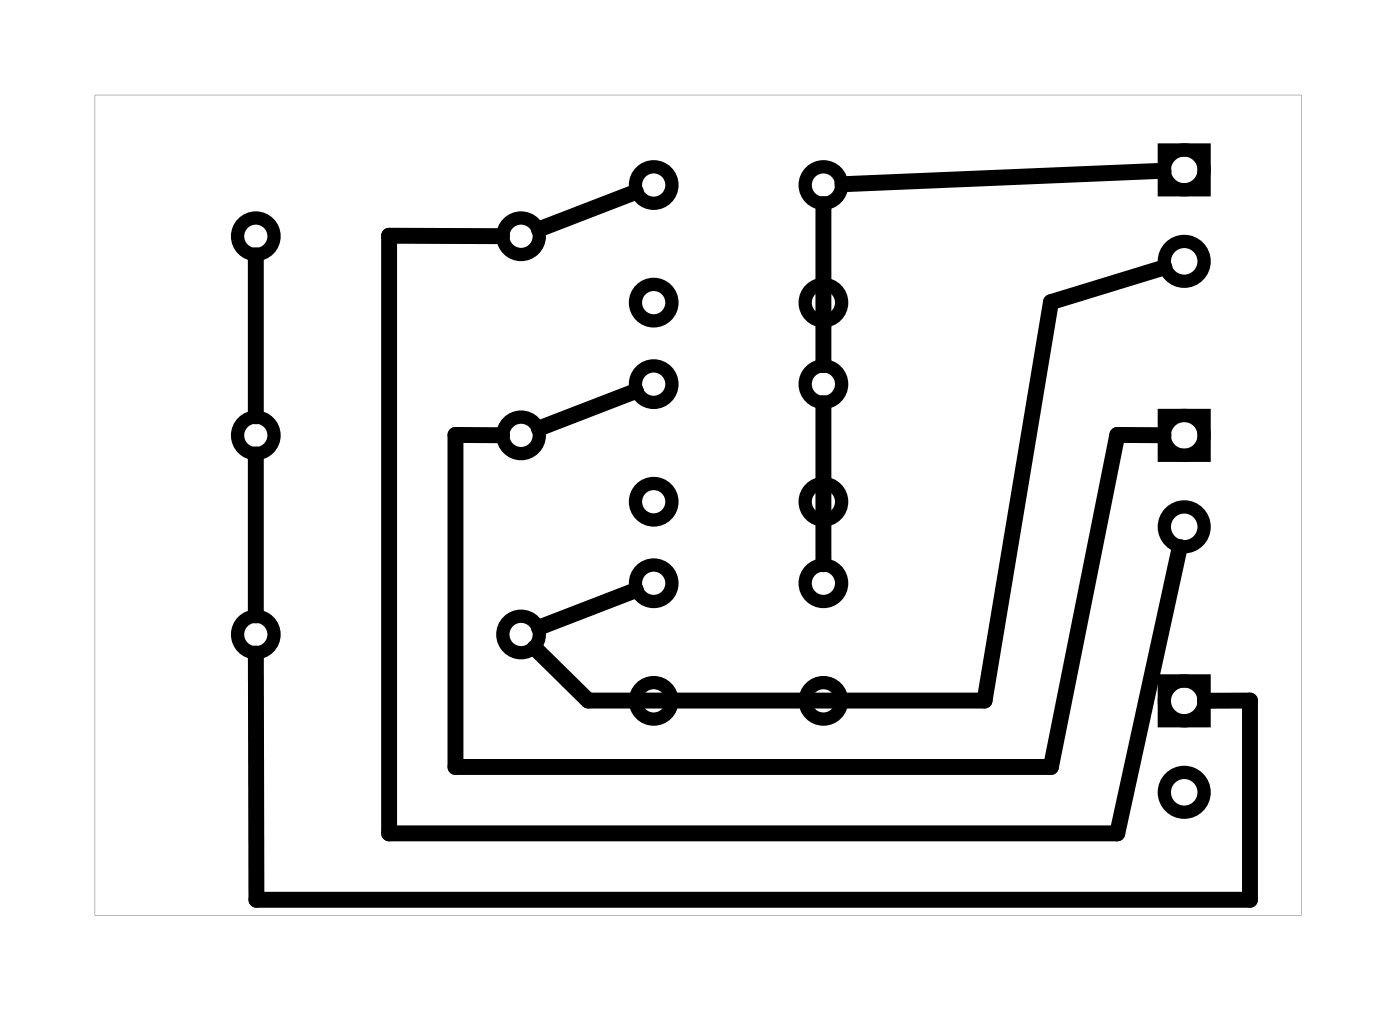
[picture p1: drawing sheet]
<svg xmlns="http://www.w3.org/2000/svg" width="54mm" height="39mm" viewBox="0 0 54 39" stroke-linecap="round" stroke-linejoin="round" font-family="sans-serif">
<path d="M3.6 3.6v31.4h46.3v-31.4zM3.6 3.6h46.2v31.4h-46.2z" fill="#000"/>
<g fill="none" stroke="#000" stroke-width=".51">
<path d="M44.6 5.7h1.5v1.6h-1.5zM44.6 15.9h1.5v1.5h-1.5zM44.6 26.1h1.5v1.5h-1.5z"/>
<circle cx="9.8" cy="9" r=".7"/>
<circle cx="9.8" cy="16.7" r=".7"/>
<circle cx="20" cy="16.7" r=".7"/>
<circle cx="20" cy="9" r=".7"/>
<circle cx="25" cy="14.7" r=".7"/>
<circle cx="25" cy="7.1" r=".7"/>
<circle cx="25" cy="19.2" r=".7"/>
<circle cx="25" cy="11.6" r=".7"/>
<circle cx="31.5" cy="14.7" r=".7"/>
<circle cx="31.5" cy="7.1" r=".7"/>
<circle cx="31.5" cy="19.2" r=".7"/>
<circle cx="31.5" cy="11.6" r=".7"/>
<circle cx="45.4" cy="16.7" r=".76"/>
<circle cx="45.4" cy="6.5" r=".76"/>
<circle cx="45.4" cy="10" r=".76"/>
<circle cx="9.8" cy="24.3" r=".7"/>
<circle cx="20" cy="24.3" r=".7"/>
<circle cx="25" cy="22.3" r=".7"/>
<circle cx="25" cy="26.8" r=".7"/>
<circle cx="31.5" cy="22.3" r=".7"/>
<circle cx="31.5" cy="26.8" r=".7"/>
<circle cx="45.4" cy="26.8" r=".76"/>
<circle cx="45.4" cy="20.2" r=".76"/>
<circle cx="45.4" cy="30.3" r=".76"/>
</g>
<path d="M9.8 9.8v6.1M9.8 17.4v6.2M19.2 9h-4.3v22.9h27.9l2.4-11M24.4 7.3l-3.8 1.5M24.4 15l-3.8 1.4M31.5 7.8v6.2M31.5 15.4v6.2M44.6 16.7l-1.8-.1-2.5 12.8h-22.9v-12.8l1.8 .1M44.6 6.5l-12.3 .6M44.6 10.2l-4.3 1.4-2.6 15.2h-15.2l-2-2M9.8 25v9.4h38.1v-7.6h-1.8M24.4 22.6l-3.8 1.4" fill="none" stroke="#000" stroke-width=".61"/>
</svg>
